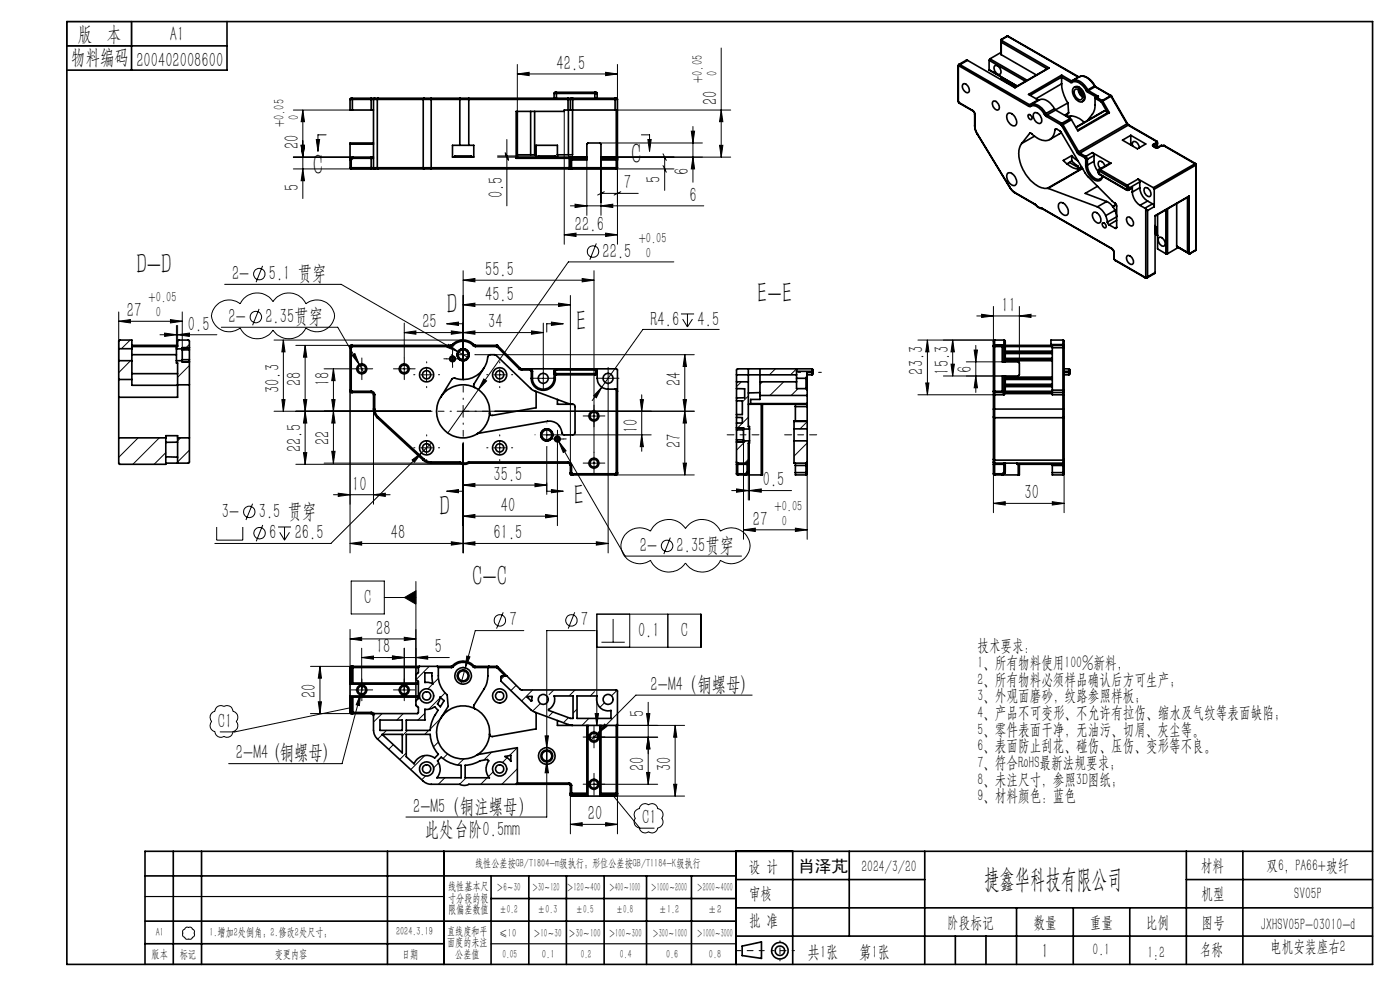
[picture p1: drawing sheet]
<svg xmlns="http://www.w3.org/2000/svg" width="297mm" height="210mm" viewBox="0 0 297 210" stroke-linecap="round" stroke-linejoin="round" font-family="sans-serif">
<defs><g id="words">
<g font-size="6.3">
<text x="133.9" y="34.8">C</text>
<text x="66.3" y="37.1">C</text>
<text x="29" y="58.2">D-D</text>
<text x="160.6" y="64.3">E-E</text>
<text x="94.8" y="66.6">D</text>
<text x="122.2" y="70.3">E</text>
<text x="121.7" y="107.2">E</text>
<text x="93.3" y="109.5">D</text>
<text x="100.1" y="124.4">C-C</text>
</g>
<text font-size="5.6" x="208.8" y="188.3">捷鑫华科技有限公司</text>
<g font-size="4.4">
<text x="16.5" y="8.6">版 本</text>
<text x="36.1" y="8.6">A1</text>
<text x="15.1" y="13.7">物料编码</text>
<text x="28.9" y="14.2">200402008600</text>
<text x="118.1" y="14.8">42.5</text>
<text x="152.1" y="22.2" transform="rotate(-90 152.1 22.2)">20</text>
<text x="63.4" y="31.6" transform="rotate(-90 63.4 31.6)">20</text>
<text x="63.4" y="40.6" transform="rotate(-90 63.4 40.6)">5</text>
<text x="132.3" y="40.1">7</text>
<text x="140.1" y="38.8" transform="rotate(-90 140.1 38.8)">5</text>
<text x="146.1" y="37.1" transform="rotate(-90 146.1 37.1)">6</text>
<text x="106.7" y="42.1" transform="rotate(-90 106.7 42.1)">0.5</text>
<text x="146.2" y="42.8">6</text>
<text x="122" y="48.9">22.6</text>
<text x="49.2" y="59.4">2-</text>
<text x="57" y="59.4">5.1 贯穿</text>
<text x="102.9" y="58.5">55.5</text>
<text x="127.8" y="54.6">22.5</text>
<text x="102.9" y="63.8">45.5</text>
<text x="26.9" y="67.3">27</text>
<text x="39.9" y="70.1">0.5</text>
<text x="48.5" y="68.5">2-</text>
<text x="56.3" y="68.5">2.35贯穿</text>
<text x="89.6" y="69.7">25</text>
<text x="103.6" y="69.7">34</text>
<text x="138" y="69.2">R4.6</text>
<text x="148" y="69.2">4.5</text>
<text x="212.5" y="66.1">11</text>
<text x="59.3" y="83.4" transform="rotate(-90 59.3 83.4)">30.3</text>
<text x="63.9" y="81.9" transform="rotate(-90 63.9 81.9)">28</text>
<text x="69.9" y="81.9" transform="rotate(-90 69.9 81.9)">18</text>
<text x="144.4" y="81.9" transform="rotate(-90 144.4 81.9)">24</text>
<text x="195.9" y="79.5" transform="rotate(-90 195.9 79.5)">23.3</text>
<text x="201.3" y="79.5" transform="rotate(-90 201.3 79.5)">15.3</text>
<text x="206.1" y="79.1" transform="rotate(-90 206.1 79.1)">6</text>
<text x="63.9" y="96" transform="rotate(-90 63.9 96)">22.5</text>
<text x="69.9" y="94.4" transform="rotate(-90 69.9 94.4)">22</text>
<text x="135.3" y="91.9" transform="rotate(-90 135.3 91.9)">10</text>
<text x="144.4" y="95.1" transform="rotate(-90 144.4 95.1)">27</text>
<text x="104.7" y="102">35.5</text>
<text x="74.7" y="104.1">10</text>
<text x="161.8" y="103.2">0.5</text>
<text x="217.3" y="105.9">30</text>
<text x="47.1" y="109.9">3-</text>
<text x="54.9" y="109.9">3.5 贯穿</text>
<text x="106.2" y="108.6">40</text>
<text x="159.7" y="111.5">27</text>
<text x="57.1" y="114.4">6</text>
<text x="62.5" y="114.4">26.5</text>
<text x="82.9" y="114.4">48</text>
<text x="104.7" y="114.4">61.5</text>
<text x="135.7" y="117.1">2-</text>
<text x="143.5" y="117.1">2.35贯穿</text>
<text x="77.3" y="128">C</text>
<text x="79.8" y="134.6">28</text>
<text x="108.1" y="132.9">7</text>
<text x="123.2" y="132.9">7</text>
<text x="135.4" y="135.1">0.1</text>
<text x="144.4" y="135.1">C</text>
<text x="79.8" y="138.6">18</text>
<text x="92.3" y="138.6">5</text>
<text x="67" y="148.2" transform="rotate(-90 67 148.2)">20</text>
<text x="138" y="146.6">2-M4（铜螺母)</text>
<text x="46.2" y="154.3">C1</text>
<text x="136.7" y="152" transform="rotate(-90 136.7 152)">5</text>
<text x="50.1" y="161.1">2-M4 (铜螺母)</text>
<text x="136.7" y="163.5" transform="rotate(-90 136.7 163.5)">20</text>
<text x="142.4" y="163.5" transform="rotate(-90 142.4 163.5)">30</text>
<text x="87.7" y="172.4">2-M5（铜注螺母）</text>
<text x="124.7" y="174">20</text>
<text x="90.1" y="177.4">此处台阶0.5mm</text>
<text x="136.3" y="174.8">C1</text>
<text x="221" y="203.2">1</text>
</g>
<g font-size="3.8">
<text x="171.3" y="203.2">共1张</text>
<text x="182.3" y="203.2">第1张</text>
</g>
<g font-size="3.5">
<text x="207.3" y="138.2">技术要求：</text>
<text x="207.3" y="141.7">1、所有物料使用100%新料，</text>
<text x="207.3" y="145.2">2、所有物料必须样品确认后方可生产；</text>
<text x="207.3" y="148.8">3、外观面磨砂，纹路参照样板；</text>
<text x="207.3" y="152.3">4、产品不可变形、不允许有拉伤、缩水及气纹等表面缺陷；</text>
<text x="207.3" y="155.8">5、零件表面干净，无油污、切屑、灰尘等。</text>
<text x="207.3" y="159.4">6、表面防止刮花、碰伤、压伤、变形等不良。</text>
<text x="207.3" y="162.9">7、符合RoHS最新法规要求；</text>
<text x="207.3" y="166.4">8、未注尺寸，参照3D图纸；</text>
<text x="207.3" y="169.9">9、材料颜色：蓝色</text>
<text x="158.9" y="184.9">设 计</text>
<text x="169.3" y="184.9">肖泽芃</text>
<text x="182.7" y="184.9">2024/3/20</text>
<text x="254.7" y="184.7">材料</text>
<text x="268.7" y="184.7">双6，PA66+玻纤</text>
<text x="158.9" y="190.8">审核</text>
<text x="254.9" y="190.7">机型</text>
<text x="274.6" y="190.8">SV05P</text>
<text x="158.9" y="196.5">批 准</text>
<text x="200.9" y="196.9">阶段标记</text>
<text x="219.3" y="196.9">数量</text>
<text x="231.2" y="196.9">重量</text>
<text x="243.1" y="196.9">比例</text>
<text x="254.9" y="196.9">图号</text>
<text x="267.5" y="197.3">JXHSV05P-03010-d</text>
<text x="231.8" y="202.5">0.1</text>
<text x="243.4" y="203.2">1:2</text>
<text x="254.5" y="202.5">名称</text>
<text x="269.5" y="201.8">电机安装座右2</text>
</g>
<g font-size="3.1">
<text x="149" y="17.6" transform="rotate(-90 149 17.6)">+0.05</text>
<text x="152.1" y="16.1" transform="rotate(-90 152.1 16.1)">0</text>
<text x="60.3" y="27" transform="rotate(-90 60.3 27)">+0.05</text>
<text x="63.4" y="25.5" transform="rotate(-90 63.4 25.5)">0</text>
<text x="135.5" y="51.5">+0.05</text>
<text x="137" y="54.6">0</text>
<text x="31.5" y="64.2">+0.05</text>
<text x="33.1" y="67.3">0</text>
<text x="164.3" y="108.4">+0.05</text>
<text x="165.8" y="111.5">0</text>
</g>
<g font-size="2.5">
<text x="100.8" y="184">线性公差按GB/T1804-m级执行；形位公差按GB/T1184-K级执行</text>
<text x="95.1" y="188.8">线性基本尺</text>
<text x="95.1" y="191.3">寸分段的极</text>
<text x="105.3" y="189.1">＞6～30</text>
<text x="112.9" y="189.1">＞30～120</text>
<text x="120.2" y="188.9">＞120～400</text>
<text x="129.2" y="188.9">＞400～1000</text>
<text x="138.1" y="189.1">＞1000～2000</text>
<text x="147.8" y="189.1">＞2000～4000</text>
<text x="95.1" y="193.8">限偏差数值</text>
<text x="105.9" y="193.8">±0.2</text>
<text x="114.1" y="193.8">±0.3</text>
<text x="122.2" y="193.8">±0.5</text>
<text x="130.7" y="193.8">±0.8</text>
<text x="139.8" y="193.8">±1.2</text>
<text x="150.2" y="193.8">±2</text>
<text x="32.2" y="203.2">版本</text>
<text x="33" y="198.6">A1</text>
<text x="38.1" y="203.2">标记</text>
<text x="44.4" y="198.6">1.增加2处倒角；2.修改2处尺寸；</text>
<text x="58.3" y="203.2">变更内容</text>
<text x="84" y="198.3">2024.3.19</text>
<text x="85.3" y="203.2">日期</text>
<text x="94.8" y="198.3">直线度和平</text>
<text x="94.8" y="200.7">面度的未注</text>
<text x="96.6" y="203.2">公差值</text>
<text x="105.9" y="198.7">≤10</text>
<text x="106.6" y="203.2">0.05</text>
<text x="113.2" y="198.7">＞10～30</text>
<text x="115" y="203.2">0.1</text>
<text x="120.6" y="198.7">＞30～100</text>
<text x="123.2" y="203.2">0.2</text>
<text x="129.1" y="198.7">＞100～300</text>
<text x="131.5" y="203.2">0.4</text>
<text x="138.4" y="198.7">＞300～1000</text>
<text x="141.3" y="203.2">0.6</text>
<text x="147.8" y="198.7">＞1000～3000</text>
<text x="150.4" y="203.2">0.8</text>
</g>
</g></defs>
<g fill="none" stroke="#000" stroke-width=".21">
<path d="M109.7 15.7l2.6-.4v.7zM109.7 13.7v9.9M109.7 15.7h21.3M128.5 15.3l2.5 .4-2.5 .3zM131 13.7v9.6h24M153 10.2v23.1M62.2 33.3h12.7M62.2 23.3h12.1M62.2 35.8h18M63.9 30.8h.7l-.4 2.5zM64.2 23.3v18.8M64.2 23.3l.4 2.5h-.7z"/>
<path d="M64.2 35.8l.4 2.5h-.7zM67.1 29.6h.7l-.3 2.5zM69.2 28.6h-1.7v3.5M105.6 33.3h4.1M105.6 33.1h8.6M107.2 32.4l.7 1.4M107.2 32.6l.7 1.4M107.5 29.6v14.1M119.7 23.6v28.2M121.2 35.8h21.8M124.5 33.9v11.8M127.2 30.3h21.8"/>
<path d="M127.5 33.9v11.8M130.7 33.3h24.3M131 33.6v18.2M136.1 28.6h1.7v3.5M137.4 29.6h.7l-.3 2.5zM140.7 35.1l.7 1.4M140.7 32.6l.7 1.4M141 33.3v7.1M146.6 27.8h.8l-.4 2.5zM147 33.3l.4 2.5h-.8zM147 26.8v11.9M152.6 30.8h.8l-.4 2.5z"/>
<path d="M153 23.3l.4 2.5h-.8zM55.7 56.4l-1.4 3.5M98.2 59.4l2.6-.3v.7zM98.2 57.4v23M98.2 59.4h27.8M119.7 49.8l2.5-.3v.7zM119.7 49.8h11.3M121 43.7h28.3M122 43.3l2.5 .4-2.5 .3zM123.5 59.1l2.5 .3-2.5 .4zM126 57.4v38.5M126.5 51.6l-1.4 3.5"/>
<path d="M127.5 43.7l2.5-.4v.7zM127.5 41h7.9M128.2 40.7l-1.4 .7M128.5 49.5l2.5 .3-2.5 .4zM131.7 40.7l-1.4 .7M142.9 55.6h-22.3l-25.6 36.3M25.2 68.1l2.5-.3v.7zM25.2 66.2v10.3M25.2 68.1h13.5M27.6 72.1l-1.8 1.9M27.7 76.5l-2.5 2.5M33.9 71h12.1"/>
<path d="M34.9 70.7l2.5 .3-2.5 .4zM36.2 67.8l2.5 .3-2.5 .4zM37.4 69v4.5M37.7 71l2.5-.3v.7zM37.7 69v3.4M38.7 66.2v7.6M40.2 73.1l-1.2 1.1M40.2 77.5l-2.5 2.5M45.7 65a3.8 3.8 0 0 1 5.2-.6 4 4 0 0 1 7-.4 4 4 0 0 1 7 .4 3.7 3.7 0 0 1 4-.4 3.7 3.7 0 0 1 2 3.5 3.8 3.8 0 0 1-6 2.1 4 4 0 0 1-7 .4 4 4 0 0 1-7-.4 3.7 3.7 0 0 1-3.9 .4 3.7 3.7 0 0 1-2.1-3.3l.2-.8zM47 69.4h24.6l4.6 8M47.7 60.3h24.7l24.8 14.3M55 65.5l-1.4 3.5"/>
<path d="M58.1 72.1h40.1M60.1 72.1v15.1M60.1 72.1l.4 2.5h-.7zM62.8 73.3h12M64.7 73.3v25.2M64.7 73.3l.4 2.5h-.7zM68.8 78.2h5.6M70.7 78.2l.4 2.5h-.7zM70.7 78.2v20M74.7 75.3l.6-.3 .9 2.4zM75.5 78.2h2.5M76.2 77.4l1.1 1.8"/>
<path d="M76.7 77v2.5M84.5 78.2h2.5M85.8 70.5l2.4-.3v.7zM85.8 68.5v7.4M85.8 70.5h29.5M85.8 77v2.5M89.3 79.5h2.5M90.5 78.2v2.5M94.8 68.7h3.4M94.8 68.7l2.5-.4v.7zM94.8 76.1h2.5M95.1 73.1l2.1 1.5-2.4-.9z"/>
<path d="M95.7 70.2l2.5 .3-2.5 .4zM96 74.9v2.5M97 75.2h2.5M97.2 74.6l2.1 1.3M98.2 70.5l2.6-.3v.7zM98.2 64.7l2.6-.4v.7zM98.2 64.7h22.8M100.8 75.2h46.5M104.7 79.5h2.5M106 78.2v2.5M112.7 70.2l2.6 .3-2.6 .4zM115.3 68.5v9.5"/>
<path d="M115.3 79v2.5M117 68.3l2.5 .4-2.5 .3zM118.5 64.3l2.5 .4-2.5 .3zM119.5 68.7h-3.5v1.7M121 62.7v36M129 79v2.5M144.5 66.6h2.7M144.8 67.7l1 1.6M145.3 75.2l.3 2.5h-.7zM145.3 75.2v25.5M145.8 66.6v2.7M146.9 67.7l-1.1 1.6"/>
<path d="M152.6 69.9h-16.2l-8.7 12.2M164.5 78.2l-1.3 1.3M169 78.2l-1.3 1.3M194.7 72.1h16.3M196.7 72.1l.4 2.5h-.7zM196.7 72.1v11.6M200.1 79.8h12.5M201.8 77.2h.7l-.4 2.6zM202.1 72.1l.4 2.5h-.7zM202.1 72.1v7.7M205 76.8h7.6M206.7 74.3h.7l-.4 2.5z"/>
<path d="M207 79.8l.4 2.5h-.7zM207 73.3v9.9M207.2 67h12.5M208.2 66.7l2.5 .3-2.5 .3zM210.7 65v14.1M216.3 67l2.4-.3v.6zM216.3 65v12M29.3 92.9l-4.1 4.1M33.8 92.9l-5.6 5.6M35.2 96l-2.5 2.5M38.3 92.9l-.6 .6M40.2 95.5l-2.5 2.5"/>
<path d="M58.1 87.2h33.3M59.8 84.8h.7l-.4 2.4zM62.8 98.5h35.7M64.4 96h.7l-.4 2.5zM64.4 84.8h.7l-.4 2.4zM64.7 87.2l.4 2.5h-.7zM68.8 98.2h30.6M70.4 84.8h.7l-.4 2.4zM70.4 95.7h.7l-.4 2.5zM70.7 87.2l.4 2.5h-.7zM74.3 82.8v34.5M79.2 86.8v20.2"/>
<path d="M87.4 97.6l2-1.5-1.5 2zM89.3 95h2.5M90.5 93.8v2.5M91.5 93.9l-21.3 21.4h-24.6M97 87.2h50.3M98.2 94.1v23.2M98.2 86v2.5M102.6 80.4l.6 .4-1.7 1.8zM104.7 95h2.5M106 93.8v2.5M114 80.2h2.5M116 94.8v10.1"/>
<path d="M116 91v2.5M117 93.1h2.5M117.9 92.6l.6 1.1M118.3 95v16.5M118.3 91.9v2.5M118.5 93.7l1.6 1.9-.6 .4zM118.5 93.7l14.1 24.3h24.7M124.7 88.3h2.5M124.7 98.2h2.5M126 97v2.5M127.7 82.1l-1.2 2.3-.6-.4zM127.7 82.1l-2.1 2.9"/>
<path d="M127.7 80.2h2.5M129 82.5v34.8M135.8 84.8h.7l-.4 2.4zM136.1 92.2l.4 2.5h-.7zM136.1 83.7v12M138.1 92.2h-23.3M144.9 98.2h.7l-.3 2.5zM144.9 84.8h.7l-.3 2.4zM145.3 87.2l.3 2.5h-.7zM157.3 81l-1.1 1M157.7 93.8v20.6M158.2 93.5l-2 2"/>
<path d="M158.7 88.5l-2.5 2.5M158.7 97.5l-.7 .7M158.7 84l-1.2 1.3M159 94v12.1M161.7 81l-.5 .5M166.3 81l-3 2.9M169.3 82.4l-1.4 1.5M171.2 94l-2.7 2.8M171.2 89.5l-1.5 1.5M171.2 93.7v20.7M194.7 83.7h16M196.4 81.2h.7l-.4 2.5z"/>
<path d="M210.7 97.4v11.4M225.7 97.4v11.4M46 111.8v2.8h5.5v-2.8M53.6 106.8l-1.4 3.5M55.7 111.4l-1.3 3.4M59 111.8h2.7M59.3 112.9l1.1 1.7M60.4 111.8v2.8M61.4 112.9l-1 1.7M70.7 104.9h12.1M71.8 104.6l2.5 .3-2.5 .4zM74.3 115.3l2.4-.4v.7z"/>
<path d="M74.3 115.3h54.7M79.2 104.9l2.5-.3v.7zM94.8 104.2h3.4M94.8 104.2l2.5-.4v.7zM95.7 114.9l2.5 .4-2.5 .3zM98.2 109.5l2.6-.4v.7zM98.2 115.3l2.6-.4v.7zM98.2 102.9l2.6-.4v.7zM98.2 109.5h20.1M98.2 102.9h17.8M113.5 102.5l2.5 .4-2.5 .3zM115.7 109.1l2.6 .4-2.6 .3z"/>
<path d="M116 104.2h3.5M117 103.8l2.5 .4-2.5 .3zM126.5 114.9l2.5 .4-2.5 .3zM130.5 100.7h16.8M132.6 113.4a4.1 4.1 0 0 1 5.4-.7 4.3 4.3 0 0 1 7.4-.6 4.2 4.2 0 0 1 7.4 .6 3.9 3.9 0 0 1 4.5-.1 3.9 3.9 0 0 1 1.6 4.3 4 4 0 0 1-6.1 1.9 4.2 4.2 0 0 1-7.4 .6 4.2 4.2 0 0 1-7.4-.6 3.9 3.9 0 0 1-4.7 0 3.9 3.9 0 0 1-1.1-4.6zM142.2 114l-1.4 3.5M155.2 104.1h12.7M156.2 103.7l2.6 .4-2.6 .3zM157.7 112.4l2.5-.4v.7zM157.7 112.4h13.5M158.8 100.1v6M159 104.1l2.5-.4v.7z"/>
<path d="M168.7 112l2.5 .4-2.5 .3zM210.7 106.8l2.6-.4v.7zM210.7 106.8h15M223.2 106.4l2.5 .4-2.5 .3zM74.3 135.5l2.4-.3v.7zM74.3 133.5v11.4M74.3 135.5h13.9M74.5 123.3h7v6.9h-7zM76.7 139.5l2.5-.3v.6zM76.7 137.5v10.1M76.7 139.5h18.6M81.5 126.7h6.7"/>
<path d="M83.3 139.2l2.5 .3-2.5 .3zM85.8 135.2l2.4 .3-2.4 .4zM85.8 137.5v10.1M85.8 126.7l2.4-1.4v2.9zM88.2 123.4v25.2M88.2 139.5l2.5-.3v.6zM99 139.2l.7 .1-1 2.4zM106.8 129.9l-1.5 3.4M111.1 133.8h-10.3l-2.1 7.9M121.9 129.9l-1.4 3.4M126.3 133.8h-10.3v39.5h-29.9M126.6 137.3h22.1v-7h-22.1v23.6"/>
<path d="M127.6 136.2h4.9M130.1 131.3v4.9M133.6 130.3v7M141.7 130.3v7M46 150a1.3 1.3 0 0 1 1.5-.1 1.22 1.22 0 0 1 1.9 1 1.28 1.28 0 0 1 .7 2.1 1.28 1.28 0 0 1-.7 2.2 1.19 1.19 0 0 1-.6 1.1 1.19 1.19 0 0 1-1.3-.1 1.21 1.21 0 0 1-1.2 .1 1.21 1.21 0 0 1-.7-1.1 1.29 1.29 0 0 1-.7-2.2 1.28 1.28 0 0 1 .7-2.1zM65.9 151.4h13.6M65.9 141.3h9M67.5 148.9h.7l-.3 2.5zM67.9 141.3l.3 2.6h-.7zM67.9 141.3v10.1M74.5 150.1l-24.7 5.1h-3.1M75.5 146.4h2.5"/>
<path d="M76.5 147.2l-.3 2.5-.6-.2zM76.5 147.2l-3.9 14.8h-24.1M77 145.6l-.5 1.6M81.1 151.4l-1.9 1.8M82 154.9l-1.9 1.9M83.4 158l-1 1M84.5 146.4h2.5M85.5 151.4l-1.3 1.3M86.2 159.7l-1.4 1.4M86.5 154.9l-1.2 1.2M88.5 148.4l-.3 .3M89 147.9l-.3 .3"/>
<path d="M90.1 151.3l-1.4 1.4M90.9 154.9l-.8 .9M91.1 141.3l-2.8 2.9M93 157.4l-1 1M93 143.9l-2.2 2.2M93.3 148.1l-2.4 2.4M93.4 152.5l-2.1 2.1M94.4 147l-.9 .9M95 159.9l-1 1M98.7 141.7l-.9 3.4M104.3 159.6l-1.7 1.6M107 143.4l-.7 .7"/>
<path d="M109.5 145.4l-1.1 1.1M109.7 158.6l-1.6 1.7M113 146.4l-2.3 2.3M114.7 149.2l-1.7 1.6M115.6 156.1h.7l-.3 2.5zM117.3 151l-.8 .9M117.5 146.4l-1 .9M120.6 152.3l-1.1 1M122 146.4l-1.3 1.2M122.4 150.4l-.8 .9M124.9 152.4l-1.4 1.5M126 155.1v2.5"/>
<path d="M126.1 146.7l-.9 .9M126.3 151.4h.7l-.4 2.5zM128.2 149.1l-1 1M128.3 153.6l.5 .5-2 1.5zM130.7 153.9h14.5M130.9 146.4l-1.2 1.2M137.2 151.4h.7l-.4 2.5zM137.5 156.4l.4 2.4h-.7zM137.5 149v17.4M139.5 156.4h-14.8M143.2 153.9l.4 2.5h-.7zM143.2 153.9v15"/>
<path d="M159.6 147.5h-24.7l-9.6 9.6M90.1 160.3l-3 3M90.3 164.6l-.8 .8M93.1 161.8l-1.1 1.1M94.4 165l-1.4 1.4M98.4 161l-1.3 1.3M98.9 165l-1.4 1.4M103.4 165l-1.4 1.4M104.6 163.7l-1 1M107.6 160.7l-1 1M109.7 163.1l-3.2 3.3M116 161.4l.3 2.5h-.7z"/>
<path d="M121 174.9l2.5-.4v.7zM121 168.3v8.6M121 174.9h10M126 165.1v2.5M127.5 168.9h17.7M128.5 174.5l2.5 .4-2.5 .3zM129.9 168.5l5.8 7.2h3.1M131 168.3v8.6M134.9 171.9l.7-.4a1.2 1.2 0 0 1 2-.8 1.2 1.2 0 0 1 1.9 .8 1.26 1.26 0 0 1 .9 2.1 1.24 1.24 0 0 1-.9 2 1.2 1.2 0 0 1-1.9 .8 1.2 1.2 0 0 1-2-.8 1.24 1.24 0 0 1-.8-2 1.25 1.25 0 0 1 .1-1.7zM137.2 163.9h.7l-.4 2.5zM139.5 166.4h-14.8M142.9 166.4h.7l-.4 2.5z"/>
<path d="M38.8 197.3l.4-.3a.6 .6 0 0 1 .9-.3 .73 .73 0 0 1 .8 .4 .73 .73 0 0 1 .3 .9 .67 .67 0 0 1-.4 .9l-.1 .1a.52 .52 0 0 1-.7 .1 .61 .61 0 0 1-.9-.3 .51 .51 0 0 1-.3-.8z"/>
<circle cx="55" cy="58.1" r="1.21"/>
<circle cx="125.8" cy="53.4" r="1.22"/>
<circle cx="54.3" cy="67.2" r="1.21"/>
<circle cx="52.9" cy="108.6" r="1.2"/>
<circle cx="55.1" cy="113.1" r="1.21"/>
<circle cx="141.5" cy="115.8" r="1.21"/>
<circle cx="106" cy="131.6" r="1.2"/>
<circle cx="121.2" cy="131.6" r="1.21"/>
</g>
<g fill="none" stroke="#000" stroke-width=".35">
<path d="M14.2 4.6h277v200h-277zM14.2 9.7h34M27.9 4.6v10.3M48.2 4.6v10.3h-34M117.5 19.8h.5M117.5 19.8v1M118 19.6v.2M118 19.6h-.3l-.2 .2M118 19.8h8.2M118 19.6h8.2M118 19.8v1M126.2 19.6v.2"/>
<path d="M126.2 19.8h.5M126.2 19.6h.4l.1 .2M126.2 19.8v1M126.7 19.8v1M203.2 14l.1 .1M203.2 14v7.4M203.3 14.1v7.4M203.4 13.7l-.2 .3M203.4 13.7h.3M203.5 14l-.2 .1M203.5 14l14.7 8.5M203.7 13.7l-.2 .3"/>
<path d="M203.7 13.7l14.7 8.5M204.3 17.9a1.06 1.06 0 0 1 1.3 1.1 .52 .52 0 0 1-.3 .7 .52 .52 0 0 1-.7-.3l-.4-.7zM205.2 12.8l-.1-.1-1.7 1M205.2 12.8l-1.5 .9M205.2 12.8l10.1 5.8 7.3-4.2M209.8 12.8l7.8 4.4M209.8 14.8l6 3.5zM209.8 12.8v2M210 12.5l7.9 4.5M210 12.5l-.2 .3M211 14a1.18 1.18 0 0 1 1.4 1.3 .57 .57 0 0 1-.6 .5 .57 .57 0 0 1-.6-.4l-.3-1zM212.3 16.6l.1 .2"/>
<path d="M212.3 8.6l.1 3M212.3 16.6l.1 .1M212.3 11.1l-2.3 1.4M212.3 16.3v.3M212.4 16.7v.1M212.4 9v2.6M212.4 16.3v.4M212.4 11.6l7.5 4.3M212.4 16.7l2.8 1.6M212.4 9l9.7 5.6M212.4 8.4l-.1 .2M212.4 8.4h.2"/>
<path d="M212.4 16.8l2.8 1.6M212.6 8.6l-.2 .4M212.6 8.6l-.3 .2 .1 .2M212.6 8.4l-.3 .2M212.6 8.4v.2M212.6 8.6l10 5.8M213.6 7.7h.3M213.6 7.7h.1M213.6 7.7l-1.2 .7M213.7 7.7h.2M213.7 7.7l-1.1 .7M213.7 7.7l15 8.7"/>
<path d="M213.9 7.7l15 8.6M215.2 18.3l.2 .2M215.2 18.3v.1M215.2 18.4l.1 .1M222.6 14.4l-7.3 4.1M225.2 17.8l.2 1.5 .8 1.9 .4 .6M225.2 15.9v.5M225.2 15.9l2.1 1.3M225.2 15.9l-7 4.1 2 1.2M225.2 16.4v1.4M225.2 16.4l2 1.1M225.2 16.4l-6.7 3.8"/>
<path d="M225.2 17.8l-5.4 3.1M227.2 17.5h.2M227.3 17.2l-.1 .3M227.3 17.2h.2M227.4 17.5a1.87 1.87 0 0 1 2.3 .7l.8 1.1M227.5 17.2l-.1 .3M227.5 17.1v.1M227.5 17.1a2.33 2.33 0 0 1 2.8 1.3l.5 .7M227.5 17.1l1.5-.8a2.42 2.42 0 0 1 2.7 1.3l.5 .7M227.8 18.6l.1-.1a1.98 1.98 0 0 1 2.1 1.9 .89 .89 0 0 1-.5 1.2 .89 .89 0 0 1-1.1-.4 2.06 2.06 0 0 1-.6-2.6zM227.9 18.5a1.52 1.52 0 0 1 2 1.1l.3 .9a.93 .93 0 0 1-.6 1M228.1 19a1.21 1.21 0 0 1 1.5 1.1 .68 .68 0 0 1-.2 1 .68 .68 0 0 1-1-.3l-.5-1v-.5z"/>
<path d="M228.7 19l.4 1 .6 .6M228.7 16.4h.1M228.7 16.4l-1.4 .8M228.9 16.3l-.2 .1M228.9 16.3v.1M228.9 19.1l.2 .6 .5 .7M229 16.3a2.23 2.23 0 0 1 2.6 1l.7 .9M230.5 19.3l.2 .2M230.7 19.5l1.9 1.1M230.8 19.1l-.3 .2M230.8 19.1l.1 .1M230.9 19.2l-.2 .3"/>
<path d="M230.9 19.2l2.1 1.3M232.2 18.3l.1 .1M232.2 18.3l-1.4 .8M232.3 18.2l.1 .2M232.3 18.2l-.1 .1M232.3 18.4h.1M232.3 18.4l-1.4 .8M232.3 18.4l3.3 1.9M232.4 18.4l3.3 1.9M74.3 35.6l.2 .2M74.3 35.6h.2M74.3 21.1h.5"/>
<path d="M74.3 21.1v2.2h.5M74.3 30.6h4.9M74.3 33.8l.2 .1M74.3 33.8v.1h.2M74.5 35.6v.2M74.5 33.9v1.7M74.5 35.6h4.2M74.5 35.8h4.2M74.7 33.4l.2 .2M74.7 33.4l-.4 .4M74.8 20.8v.3M74.8 20.8h-.4l-.1 .3"/>
<path d="M74.8 21.1h3.9M74.8 23.3h3.9M74.8 20.8h3.9M74.8 21.1v2.2M74.9 33.3v.3M74.9 33.3l-.2 .1M74.9 33.3h3.8M74.9 33.6h3.8M74.9 33.6l-.4 .3M78.7 21.1h.5M78.7 23.3h.5M78.7 33.6h.5"/>
<path d="M78.7 33.3v.3M78.7 33.3h.5M78.7 20.8v.3M78.7 20.8h.8M78.7 35.6h.5M78.7 35.6v.2M78.7 35.8h.8M78.7 21.1v2.2M78.7 33.6v2M79.2 35.6h.8M79.2 35.6l.3 .2M79.2 21.1h.8"/>
<path d="M79.2 21.1v14.5M79.2 30.3h-4.9v5.3M79.5 35.8h.7M79.5 20.8l-.3 .3M79.5 20.8h.7M80 35.6l.2 .2M80 21.1h9.8M80 35.6h9.8M80 21.1v14.5M80.2 20.8l-.2 .3M80.2 20.8h9.8M80.2 35.8h9.8"/>
<path d="M89.8 21.1h1.7M89.8 35.6h1.7M89.8 35.6l.2 .2M89.8 21.1v14.5M90 20.8l-.2 .3M90 20.8h1.5M90 35.8h1.5M91.5 20.8v.3M91.5 35.6v.2M91.5 21.1h6M91.5 20.8h6.1M91.5 35.6h29.3"/>
<path d="M91.5 35.8h29.3M91.5 21.1v14.5M96.5 33.3v-.2h3.5v.2M97.5 21.1h1.9M97.5 30.8h1.9M97.5 30.8h-1.5v2.5h4.5v-2.5h-1.1M97.5 21.1v9.7M97.6 20.8l-.1 .3M97.6 20.8h1.8M99.4 20.8v.3M99.4 20.8h21.1M99.4 21.1h21.1"/>
<path d="M99.4 21.1v9.7M109.5 33.6h11.3M109.7 33.3l-.2 .3M109.7 33.3h11.1M109.7 23.6v9.7M109.7 32.8h4M112.6 23.6v9.2M113.4 23.6v9.2M113.7 33.3v-2.5h4.6v2.5M114.2 33.3v-.2h3.6v.2M120.5 21.1h.5M120.5 20.8v.3"/>
<path d="M120.5 20.8h.7M120.5 23.3h.5M120.5 23.3h-.8v.3h-10.2v10M120.5 21.1v2.2M120.6 23.3v9.5M120.8 35.6h.2M120.8 35.6v.2M120.8 35.8h.4M120.8 33.6h.2M120.8 33.3v.3M120.8 33.3h.4M120.8 33.6v2"/>
<path d="M121 21.1h.5M121 23.3h.5M121 35.6h.2M121 35.6l.2 .2M121 21.1v2.2M121 33.6v2M121.2 33.8l-.2 .1h.2M121.2 35.6v.2M121.2 33.8v.1M121.2 20.8l-.2 .3M121.2 20.8h.3M121.2 33.4l-.2 .2"/>
<path d="M121.2 33.3v.1M121.2 33.3l-.2 .3M121.2 33.4v.4M121.2 33.9v1.7M121.2 33.9h3.3v-3.3l.2-.3h2.5l.3 .3v3.3h3.2M121.2 35.6h9.5M121.2 35.8h9.5M121.2 33.8h3.3M121.2 33.4h3.3M121.2 33.3h3.3M121.5 23.3v9.5h-3.2M121.5 20.8v.3"/>
<path d="M121.5 21.1v2.2M121.5 21.1h9M121.5 23.3h9M121.5 20.8h9M127.5 33.8h3.2M127.5 33.4h3.2M127.5 33.3h3.2M130.5 21.1h.5M130.5 23.3h.5M130.5 20.8v.3M130.5 20.8h.3l.2 .3M130.5 21.1v2.2"/>
<path d="M130.7 35.6v.2M130.7 33.8l.3 .1h-.3M130.7 33.8v.1M130.7 35.6h.3M130.7 33.3l.3 .3-.3-.2M130.7 33.3v.1M130.7 23.3v10M130.7 33.4v.4M130.7 33.9v1.7M131 35.6l-.3 .2M131 21.1v14.5M203.2 21.4l.3 .5"/>
<path d="M203.2 21.4l.1 .1M203.3 21.5l.2 .3M203.5 21.8v.1M203.5 21.8l2.8 1.6M203.5 21.9l2.9 1.6M206.3 23.4l.4 .4 .1 .5M206.3 23.4l.1 .1M206.4 23.5l.3 .4 .1 .3M206.8 26.7l.1 .9 .4 .9M206.8 24.2v.1M206.8 26.7v.1M206.8 24.2v2.5"/>
<path d="M206.8 26.8l.1 .6 .5 1M206.8 24.3v2.5M207.3 28.5l6.9 11.2M207.4 28.4l6.8 11.3M207.4 28.4l-.1 .1M210.7 21.5a1.18 1.18 0 0 1 1.3 1.4 .57 .57 0 0 1-.5 .5 .57 .57 0 0 1-.6-.5l-.4-.9zM213.7 24.2a.99 .99 0 0 1 1.5 .5l.3 .6a.77 .77 0 0 1 .1 1 .77 .77 0 0 1-1 .3 2.06 2.06 0 0 1-.9-2.4zM213.8 36.7a1.66 1.66 0 0 1 1.9 1.6 .74 .74 0 0 1-.3 1 .74 .74 0 0 1-1-.3 1.84 1.84 0 0 1-.6-2.3zM214.2 39.7l.5 .7 .7 .5M214.2 39.7h.1M214.2 39.7l1.1 1.1M216.7 30.4a5.8 5.8 0 0 0 .7 6.2 5.9 5.9 0 0 0 4.6 3.4l.2-.1"/>
<path d="M218.2 24.3a.62 .62 0 0 1 .6 .4 .62 .62 0 0 1-.1 .7l-.5-.4zM218.2 22.5l.4 .1M218.4 22.2l-.2 .3M218.4 22.2l.3 .1M218.4 28.3l-1.7 2.1M218.5 28.2l-.1 .1M218.6 22.6a2.38 2.38 0 0 1 2.8 1.5l.2 .2M218.7 22.3l-.1 .3M218.7 22.2l1.8-1a2.66 2.66 0 0 1 3.1 1.6l.1 .3M218.7 22.2a2.51 2.51 0 0 1 2.9 1.4l.3 .5M218.7 22.2v.1M219.3 24.1a1.07 1.07 0 0 1 1.6 .9l.1 .3a.67 .67 0 0 1-.4 .9 .67 .67 0 0 1-.9-.4l-.4-.8z"/>
<path d="M219.5 28.9l-2.8 1.5M220.2 21.2h.3M220.2 21.2l-1.8 1M221.6 24.3l.4 .4M221.9 24.1l-.3 .2M221.9 24.1l.2 .3M222 24.7l3.1 1.8M222.1 24.4l-.1 .3M222.1 24.4l3.1 1.8M222.2 39.9l.2 .1M222.4 40l10.4 3.9M223.7 23.1l.2 .2"/>
<path d="M223.7 23.1l-1.8 1M223.8 27.5a2.18 2.18 0 0 1-1.1 2.1 2.18 2.18 0 0 1-2.4-.2l-1.5-1.2-.4 .1M223.9 23.3l-1.8 1.1M223.9 23.3l3.1 1.8M224.1 27.4l-.3 .1M224.2 27.4l-.3-.1-.1 .2M224.2 27.4l.9 .6 5.5 9.2 5.5 5.6 .6 .5 .2 .3v4.6M225.1 26.5l.1 .1M225.1 28.1l-2.4 1.5M225.2 26.6l3.3 5.8M225.2 26.2l.3 .2M225.2 26.2l-.1 .3"/>
<path d="M225.5 26.4l-.3 .2M225.5 26.4l3.3 5.8M226.4 24.7a3.8 3.8 0 0 1 3.6 1.3M226.6 21.8l.1 2.1M226.6 21.8l-2.7 1.5M226.7 23.9l-.5 .7M226.7 23.9l-.9 .5M226.9 34.5l1.8 1M227 25.1l.3 .3M227 25.1l-1.8 1.1M227.2 24.6l-.3 .5M227.3 25.4l-1.8 1"/>
<path d="M227.4 33l1.3 1.2M227.4 33l-1.8 1 1 .9a3.8 3.8 0 0 0 2.2 1l.7-.5M227.4 34.1l1.3 1.1v.7M227.4 33v1.1M227.4 34.1l-1.1 .7M228.5 32.4l.4 .4M228.8 32.2l-.3 .2M228.8 32.2l.3 .3M228.9 32.8l1.3 .7M229.1 32.5l-.2 .3M229.1 32.5l1.2 .7M229.3 35.6h-.1"/>
<path d="M229.6 35.7l-7.4 4.2M229.7 35.7l-7.3 4.3M230.2 33.5l.1 .3M230.3 35h.4M230.3 33.2l.4 .6M230.3 33.8h.4M230.3 33.2l-.1 .3M230.3 35a3.5 3.5 0 0 0 2.6 3.4 .95 .95 0 0 0 1-1M230.3 33.8v1.2M230.7 35a2.95 2.95 0 0 0 2.5 3l.4-.2 .2-.5M230.7 33.8v1.2M231.7 32.4l.4 .6"/>
<path d="M231.7 32.4l4 2.2M231.7 32.4l-1.4 .8M232.1 34.2l.2 1 .7 1.2M232.1 33v1.2M232.1 34.2l-1.4 .8M232.1 33l-1.4 .8M232.3 20.8v1.5a3.1 3.1 0 0 1-.6 1.9l-1.1 1.4M232.3 20.8l1.3 .8M232.7 20.6l-.4 .2M232.7 20.6l1.1 .7M232.8 39.5l-2.6 1.5 4.6 1.7M233 36.5l.3 .5"/>
<path d="M233 36.3v.1M233 36.5v.1M233 36.3v.2M233 20.5l-.6 .2M233 20.5l-.3 .1M233 36.6l.2 .3M233 36.4v.2M233.2 35.9l-.2 .4M233.2 35.9l.2 .1M233.2 36.3l-.2 .1M233.2 36.9l.1 .1M233.2 36.9l5.8 3.3"/>
<path d="M233.2 36.3l5.8 3.3M233.3 37l5.7 3.3M233.4 36l-.2 .3M233.4 36l5.7 3.3M233.6 21.6l1.3 2.2M233.8 21.3l.1 .1M233.8 21.3l-.2 .3M233.9 21.4l-.3 .2M233.9 21.4l1.4 2.5M234.4 35.2a.98 .98 0 0 0-1.3-.9l-.1 .6 .4 .9M234.4 23.5l-6.2 3.5M234.4 23.5l.5 .3"/>
<path d="M234.4 23.5l-6.1 3.5M234.9 23.8h.2M235.1 23.8l.2 .1M235.1 23.8l-6.5 3.8M235.3 23.9l-6.6 3.9-1.4-2.4M235.6 20.3l.1 .1M235.6 20.3l-1.8 1M235.7 20.3l.1 .1M235.7 34.6h-.2l-2.3 1.3M235.7 20.3h-.1M235.7 34.6l-2.3 1.4M235.7 20.4l-1.8 1"/>
<path d="M235.7 20.4l3.4 5.9M235.8 20.4h-.1M235.8 20.4l3.4 5.8M238.1 29.7l1.8-1 3.2 1.8-1.8 1.1zM239 39.6l.1 .3M239.1 26.3l.2 .3M239.1 26.3l-10.3 5.9M239.1 39.3l.4 .3v.3M239.1 39.9h.4M239.1 39.3l-.1 .3M239.1 39.9v.2M239.2 26.2l.3 .3"/>
<path d="M239.2 26.2l-.1 .1M239.3 26.6l-10.2 5.9M239.3 26.6l6 3.4M239.5 26.5l-.2 .1M239.5 26.5l5.9 3.4M239.5 39.9v.2M239.9 28.7v2.1M240.2 39.7v.2l-.8 .4M240.2 39.7v1M240.2 39.7l-.7 .4M240.3 31a.61 .61 0 0 1 .1-1 .61 .61 0 0 1 .9 .4l.4 1M241.4 38l.4 .6"/>
<path d="M241.4 38l3.3 1.8M241.4 38l-2.3 1.3M241.8 39.8a3.7 3.7 0 0 0 1.7 2.8M241.8 38.6v1.2M241.8 38.6l-2.3 1.3M241.8 39.8l-1.6 .9M242.9 39.9a1.14 1.14 0 0 1 1.1 .5 1.14 1.14 0 0 1-.1 1.3 1.3 1.3 0 0 1-1-1.8zM244.7 30.6l-.2 .2 .2 .2M244.7 30.6l.1 .3M244.7 31h.1M244.7 31l.3 .3M244.7 39.8l.2 .3"/>
<path d="M244.8 31l.4 .2M244.8 30.9v.1M244.8 30.9v.2M245 31.3h.7M245.2 31.2h.4M245.2 31.2l-.2 .1M245.3 30.3l.2 .3M245.3 30.3l.2 .1v.2M245.3 30l.2 .2M245.3 30v.3M245.3 30.3l-.6 .3M245.4 29.9l.1 .3"/>
<path d="M245.4 29.9l-.1 .1M245.5 30.6l-.7 .3M245.5 30.6v.7M245.5 30.2v1.1M245.6 31.2l.1 .1M246.3 30.9h.1M246.3 30.9l-.7 .3M246.4 30.9h-.1M246.4 30.9h.1M246.4 30.9h.5M246.4 30.9l-.7 .4M246.9 30.9h.1"/>
<path d="M246.9 30.9l6.6 3.8M247 30.9h-.1M247 30.9l6.6 3.8M253.5 34.7l.2 .3M253.5 34.7l-8.8 5.1M253.6 34.7l.2 .2M253.6 34.7h-.1M253.7 35l-8.8 5.1M253.7 35v18M253.8 34.9l-.1 .1M253.8 34.9v18M215.3 40.8l.1 .1"/>
<path d="M215.3 40.8l4.3 2.5M215.4 40.9l4.3 2.6M219.6 43.3l.8 .8 .6 .1 14.9 8.6M219.6 43.3l.6 .6 .7 .2M220.9 44.1l.1 .1M220.9 44.1l14.9 8.6M224.8 43.1a1.61 1.61 0 0 1 1.8 1.7 .74 .74 0 0 1-.5 .9 .74 .74 0 0 1-.9-.4 1.63 1.63 0 0 1-.4-2.2zM232 45.1a1.29 1.29 0 0 1 1.5 1.3 .67 .67 0 0 1-.3 .9 .67 .67 0 0 1-.9-.4l-.6-1.1zM232.8 43.9l1 .7 .8 1.1M233.9 47.3a.62 .62 0 0 1 .6 .3 .62 .62 0 0 1-.1 .8l-.5-.5zM234.6 45.7l.3 1.4M234.8 42.7l1 .8 .7 1.1"/>
<path d="M234.8 42.7l-2 1.2M234.9 47.1l.4 .6M235.3 47.7l1.2 .7M235.8 52.7l.5 .5 .1 .4M235.8 52.7l.1 .1M235.9 52.8l.4 .7M236.3 54.7l.3 .6M236.3 53.5l.1 .1M236.3 54.7l.1 .1M236.3 53.5v1.2M236.4 54.8l.1 .3M236.4 53.6v1.2"/>
<path d="M236.5 44.6l.4 1.3M236.5 55.1l.1 .2M236.5 55.1l6.4 3.7M236.5 44.6l-1.9 1.1M236.6 55.3l6.4 3.6M236.8 43.3l-.8 .5M236.8 43.4l-.7 .4M236.9 48.2l-.2 .3-.2-.1M236.9 48.2l-.4 .2M236.9 46.7l-1.6 1M236.9 46l-2 1.1M239 40.2v.1"/>
<path d="M239 40.3h.4M239.1 54.3a1.06 1.06 0 0 1 1.4 1.2v.1a.51 .51 0 0 1-.4 .5 .51 .51 0 0 1-.6-.3l-.5-.8zM239.1 46.1a1.16 1.16 0 0 1 1.1 .6 1.16 1.16 0 0 1 0 1.2 1.3 1.3 0 0 1-1.1-1.8zM239.1 40.1h.4M239.1 40.1l-.1 .1M239.5 40.1l-.1 .2M240.2 40.7a3.8 3.8 0 0 0 1.6 2.9M241.8 43.6l1.1 .6M242.9 44.2l.2 .1M242.9 58.8l.1 .1M243 58.9h.3M243.1 58.7l-.2 .1"/>
<path d="M243.1 44.3l.4 .4M243.1 58.7h.4M243.1 44.3v14.4M243.5 58.7l-.2 .2M243.5 44.7v14M243.5 42.6l1 .6M243.5 42.6l-1.7 1M244.5 43.2l.4 .6M244.5 43.2l-1.6 1M244.9 43.8l-1.4 .9M244.9 40.1v3.7M245 47.9l.1 .3"/>
<path d="M245 57.8l-.1 .2-1.6 .9M245 47.9l.2 .4M245 57.8l-1.5 .9M245.1 49.6l.2 .2M245.1 48.2l.1 .1M245.1 49.6l.1 .1M245.1 48.2v1.4M245.2 49.7l.1 .1M245.2 48.3v1.4M245.2 49.7l.4 .1M245.3 49.8l.3 .1zM245.6 45.5v7.3l1.7 1"/>
<path d="M245.8 50.4a.91 .91 0 0 1 1.3 .8v.1a.57 .57 0 0 1-.1 .9 .57 .57 0 0 1-.8-.3l-.5-.9zM247.3 53.8h.4M247.3 44.5v9.3M247.7 44.3v9.5M249.6 52.2l.1 .1M249.6 52.2l2.3 1.3M249.6 43.2v9M249.7 52.3l.2 .1M249.7 52.3l2.5 1.5M250 52.5l-2.3 1.3M251.9 53.5h.4M251.9 53.5l.1 .1"/>
<path d="M251.9 41.9v11.6M252 53.6l.2 .2M252.2 53.8h.3M252.3 41.6l-7.3 4.3M252.3 53.5l-.3 .1M252.3 53.5l.2 .2M252.3 41.6v11.9M252.3 41.6l-7.3 4.1v12.1M252.5 53.7l-.3 .1M252.5 53.7v.1M253.6 53.1l-1.1 .7M253.7 53l-.1 .1"/>
<path d="M253.7 53l-1.2 .7M253.8 52.9l-.2 .2M253.8 52.9l-.1 .1M25.2 74v2.5M25.2 74v-1.7l.1-.2h2.7v1.9M25.2 76.5h2.8M25.2 74h2.8M25.2 76.5v7.8M28 73.5h9.7v-1.2l.1-.2h2.2l.2 .2v1.9M28 74v2.5M28 79.3h9.7M28 73.3h9.7"/>
<path d="M28 75.2h9.4M28 76.5v5.2h9.7M37.4 74v2.5M37.4 76.5h1.3M37.4 74h1.3M37.4 76.5v.5h.3v4.6M37.4 73.5v.5M38.7 74.2v2.1M38.7 76.3v.5h1.5M38.7 74.2h1.5M38.7 76.3h1.5M40.2 74.2v2.1"/>
<path d="M40.2 73.8h-1.5v.4M40.2 76.3v5.3M74.3 73.5h.1M74.3 73.5v9.5M74.5 73.3l-.2 .2M74.5 73.3h21.1M74.5 73.8v9M74.8 73.5v-.2h-.3l-.2 .5h.2M74.8 73.5l-.3 .3M74.8 73.5h20.8M95.6 73.3v.2M96 73.1a3.1 3.1 0 0 1 4.5 0"/>
<path d="M96 73.1l.2 .2M96 73.1l-.4 .2M96.2 73.3a2.9 2.9 0 0 1 4.1 0M96.2 73.3l-.6 .2M100.3 73.3l.6 .2M100.5 73.1l.4 .2M100.5 73.1l-.2 .2M100.9 73.3v.2M100.9 73.3h4.5M100.9 73.5h4.4M102.7 78l-2.2 3.5v.5l.2 .2M105.3 73.5v-.2h.1l.3 .1-.2 .2"/>
<path d="M105.3 73.5l.2 .1M105.4 73.3h.2M105.4 73.3h.1M105.5 73.6l4.7 4.7M105.6 73.3h.1M105.6 73.3l4.7 4.8M110.2 78.3l.5 .2M110.3 78.1l.4 .1M110.3 78.1l-.1 .2M110.7 78.2v.3M110.7 78.2l20.2 .1 .1 22.2M110.7 78.5h1.7"/>
<path d="M112.4 78.5l.3 .3M112.4 78.5v-.3l.2 .1 .4 .5M112.7 78.8h.3M112.7 78.8v1.4M113 78.8v1.4M117.5 78.8h.3M117.5 79.2a2.54 2.54 0 0 1-1.7 3.5 2.54 2.54 0 0 1-3.1-2.5M117.5 79.2v.2a2.39 2.39 0 0 1-1 2.7 2.39 2.39 0 0 1-2.9-.2 2.31 2.31 0 0 1-.6-1.7M117.5 78.8v.4M117.8 79l.2 .3M117.8 79h-.3l.1 .3 .4 .2M117.8 78.8v.2"/>
<path d="M118 78.5v-.3l-.1 .1-.4 .5M118 78.5l-.2 .3M118 79.3v.2M118 78.5h8.2M118 79.3h8.2M118 79.5h8.2M126.2 78.5v-.3l.2 .1 .3 .5M126.2 78.5l.2 .3M126.2 79.3v.2M126.4 79l-.2 .3M126.4 79h.3l-.1 .3-.4 .2M126.4 78.8h.3"/>
<path d="M126.4 78.8v.2M126.7 78.8v1.4a2.29 2.29 0 0 0 2.3 2.3l1.7 .1M156.2 79.5v1.5M156.2 79.5h12.8M158.7 78.2v2.8M161.2 78.2v2.8M169 79.5v1.5M169 78.8h3.2M169 78.2v1.3M171.2 79.2l-.2 1M171.2 79.2v3.5M171.2 79.5h1"/>
<path d="M172.2 78.2h-15.7l-.3 .2v1.1M172.2 78.2v.6M172.2 79h.3M172.2 78.8h.3M172.2 79v.5M172.2 78.2l.3 .2v.4M172.2 79h-1v.2M172.2 78.8v.2M172.5 79v.3l-.3 .2M172.5 78.8v.2M210.7 73.5h.3M210.7 73.3v.2"/>
<path d="M210.7 73.5v9.5M211 72.1a.74 .74 0 0 0-.3 1.1v.1M211 73.3l-.3 .2M211 73.3v.2M211 73.2l-.3 .1M211 73.2v.1M211 72.1v1.1M211 73.3h14.5M211 73.5h1.6M211 72.1h2M211 73.5v9.5M211 73.2h2"/>
<path d="M212.6 73.5h.2M212.6 73.5v-.2l.2 .2M212.6 73.5v3.3h3.4l.3 .2v2.5l-.3 .3h-3.4v3.2M212.8 73.5h.4M212.8 73.5v3.3M212.8 79.8v3.2M213 72.1a.96 .96 0 0 1 .3 1.2M213 73.3l.2 .2M213 73.3l.3 .2M213 73.2v.1M213 73.2l.2 .1M213 72.1v1.1"/>
<path d="M213.2 73.5h.1M213.2 73.5v3.3M213.2 79.8v3.2M213.3 73.5h9.9M213.3 73.5v3.3M213.3 79.8v3.2M213.3 76h9.9M213.3 76.3h9.9M213.3 75h9.9M213.3 74.7h9.9M213.3 74.5h9.9M213.3 76.5h9.9"/>
<path d="M223 73.1v.2M223 73.1h2.5M223.2 73.3v.5M223.2 73.8v9M223.2 73.8h2.3M225.5 72.1l.2 .2v1M225.5 73.8h.2M225.5 73.3v.5M225.5 73.3l.2 .2M225.5 73.1v.2M225.5 73.1l.2 .2M225.5 72.1h-2.5v1"/>
<path d="M225.5 72.1v1M225.5 73.8v9M225.7 73.5v.3M225.7 73.3v.2M225.7 78.2h1M225.7 79.5h1M225.7 73.8v9M225.7 79h1M225.7 78.8h1M226.7 78.2v.6M226.7 78.2l.3 .2v.4M226.7 78.8h.3"/>
<path d="M226.7 79h.3M226.7 79v.5M226.7 78.8v.2M227 79v.3l-.3 .2M227 78.8v.2M25.2 84.3v8.6M25.2 92.9v5.4l.2 .2h9.8v-5.6M25.2 80.5h2.8M25.2 92.9h10M35.2 92.9v-.5h2.5v.5M35.2 96.9l2.5 .1M37.7 81.6v2.7h-12.5"/>
<path d="M37.7 81.6h2.5M37.7 92.9v5.3M37.7 92.9h2.5M37.7 93.8h-2.5M40.2 81.6v11.3M40.2 92.9l-.1 5.2-4.9 .1M74.3 83l.2 .2M74.5 82.8h-.2l.1 .3 .4 .1v-.2M74.5 82.8l.3 .2M74.5 83.2h4.2M74.8 83h3.9M78.7 83.2l.4 .2 .1 .3"/>
<path d="M78.7 83v.2M78.7 83a.72 .72 0 0 1 .8 .7M79.2 83.7h.3M79.2 86.8h.3M79.2 86.8a2.54 2.54 0 0 0 .8 1.8M79.2 83.7v3.1M79.5 86.8a2.56 2.56 0 0 0 .7 1.6M79.5 83.7v3.1M80 88.6l9.8 9M80.2 88.4l-.2 .2M80.2 88.4l9.8 9M89.8 97.6l1 .6h.7"/>
<path d="M90 97.4a2.07 2.07 0 0 0 1.5 .6M90 97.4l-.2 .2M91.5 98v.2M91.5 98h6.1M91.5 98.2h6M93.5 84.3l2.4-3.9 .3-.2a6 6 0 0 0 5.2-.7 5.8 5.8 0 0 0 2.2-4l.4-.3 1.2 .1 7.9 7.5 7.5 2.8 .9 .2M93.5 84.3a5.6 5.6 0 0 0 .8 6.9 5.6 5.6 0 0 0 6.9 .8M97.5 98.2a1.94 1.94 0 0 0 1.9 0M97.6 98a1.81 1.81 0 0 0 1.8 0M97.6 98l-.1 .2M99.4 98v.2M99.4 98h21.1"/>
<path d="M99.4 98.2h21.1M100.7 82.2a5.7 5.7 0 0 1 3.2 5.4M100.7 82.2a5.6 5.6 0 0 0-7.2 2.1M103.9 87.6a5.5 5.5 0 0 1-2.7 4.4M112.7 80.2h.3M113.7 83v3.5l-9.2 1.6a.5 .5 0 0 1-.6-.5M118.3 84.7v1.1h3.3l.4 .3v5.8l-.4 .3h-2a.84 .84 0 0 1-.5-.9 2.57 2.57 0 0 0-2.9-1.9l-15 2.6M120.5 98a.78 .78 0 0 1 .7 .7M120.5 98v.2M120.5 98.2l.4 .2 .1 .3M121 98.7h.2M121 98.7v1.8"/>
<path d="M121.2 98.7v1.6M130.7 82.6l.3 .4M130.7 82.6v17.7M156.2 82.4l1.8 .1v1.9h-1.8M156.2 98l.3 .2M156.2 98.5h.3M156.2 98v.5M156.2 91.2v2.1M156.2 85h1.3v2.9h-1.3M156.2 88.5l1.3 .1v1.1h-1.3M156.2 81h2.5M156.2 90.8h1.5v.4"/>
<path d="M156.2 81v10.2M156.2 93.3v4.7M156.2 98.5v2M156.2 91.2h1.5M156.2 93.3h1.5M156.5 98.2v.3M156.5 98.2h2M156.5 98.5h2M156.5 98.5v2M157.7 91.2v2.1M157.7 91h1.3M157.7 93.5h1.3"/>
<path d="M157.7 93.3v.5h-1.5M158.5 98.2v.3M158.5 98.5h.2M158.5 98.5v1.6M158.7 98l-.2 .2M158.7 98v.5M158.7 85.8h12.5M158.7 81v9.5h.3v.5M158.7 98.5v1.6M159 91v2.5M159 93.5v.5h-.3v4M159.2 85.6h12"/>
<path d="M161.2 81h7.8M161.2 81v3.7h-2v1.1M161.2 83.9h10M161.2 83.3l-2.5 .1M161.5 85.8v14.9M161.7 85.8v14.9h-5.2M168.5 91v2.5M168.5 89.3l2.7 .1zM168.5 93.5v4.7h2.5M168.5 93.5h2.7M168.5 89.4v1.6M168.5 91h2.7"/>
<path d="M168.7 98.2v.5M168.7 85.8v.4M168.7 98.7h2.3M168.7 86.2v3.1M168.7 98.7v1.6M168.7 86.2h2.5M169 80.2h2M169 81v1.4h2M171 82.4l.2 .3M171 80.2v2.2M171 98.2v.5M171 98.7h.2"/>
<path d="M171 98.7v1.6M171.2 98l-.2 .2M171.2 91v2.5M171.2 98v.7M171.2 85.6v.2M171.2 85.8v.4M171.2 82.7v2.9M171.2 86.2v4.8M171.2 93.5v4.5M171.2 98.7v1.6M210.7 83l.3 .2M210.7 83h.3"/>
<path d="M210.7 83.7h.3M210.7 83v.7M210.7 88.4l.3 .2M210.7 86.8h.3M210.7 86.8v1.6M210.7 97.4l.3 .2M210.7 98l.3 .2M210.7 97.4v.6M210.7 98.5h.3M210.7 98v.5M210.7 83.7v3.1M210.7 88.4v9"/>
<path d="M210.7 98.5v2M211 83v.2M211 83.2v.5M211 86.8v1.8M211 97.6v.6M211 98.2v.3M211 83h1.6M211 98.2h14.5M211 83.2h2M211 98.5h2M211 83.7v3.1M211 88.6v9"/>
<path d="M211 98.5v2M211 83.7h2M211 88.6h14.5M211 86.8h14.5M211 97.6h14.5M212.6 83v.2l.2-.2M212.6 83h.2M212.8 83h.4M213 83.2v.5M213 98.2v.3M213 98.5h.3M213 98.5v1.6"/>
<path d="M213.1 83.5l-.1 .2M213.1 83.5h10.1M213.2 83l-.2 .2M213.2 83h.1M213.3 83l-.3 .2M213.3 83l-.2 .5M213.3 98.2v.3M213.3 83h9.9M213.3 83.2h12.2M213.3 98.5v1.6M213.3 80.2h9.9M213.3 80.5h9.9"/>
<path d="M213.3 81.5h9.9M213.3 81.8h9.9M213.3 80h9.9M213.3 82h9.9M215.7 98.2v.3h9.8M216 98.5v2.2M216.3 98.5v2.2h-5.3M223.2 82.8v.9h2.3M223.2 98.5v.2M223.2 82.8h2.3M223.2 98.7v1.6M223.2 98.7h2.3"/>
<path d="M225.5 82.8h.2M225.5 82.8v.4M225.5 83.2v.5M225.5 83.7h.2M225.5 86.8v1.8M225.5 86.8h.2M225.5 97.6v.6M225.5 98.7h.2M225.5 98.2v.3M225.5 98.5v.2M225.5 83.7v3.1M225.5 88.6v9"/>
<path d="M225.5 98.7v1.6M225.7 98.2l-.2 .3M225.7 82.8v.2M225.7 83l-.2 .2M225.7 83v.7M225.7 88.4l-.2 .2M225.7 86.8v1.6M225.7 97.4l-.2 .2M225.7 98l-.2 .2M225.7 97.4v.6M225.7 98v.2M225.7 98.2v.5"/>
<path d="M225.7 83.7v3.1M225.7 88.4v9M225.7 98.7v1.6M121 100.5l.2 .2M121.2 100.3l.3 .2M121.2 100.3h-.2l.1 .2 .4 .2v-.2M121.2 100.7h9.5M121.5 100.5h9M130.7 100.3l-.2 .2M130.7 100.3h.3l-.1 .2-.4 .2v-.2M131 100.5l-.3 .2M156.2 100.5h.3"/>
<path d="M156.2 100.5l.3 .2M156.5 100.5v.2M156.5 100.5h1.6M158.1 100.5l.2 .2M158.1 100.5v.2h.2M158.5 100.1l.2 .2M158.5 100.1h.2M158.5 100.1l-.4 .4M158.7 100.3l-.4 .4M158.7 100.1v.2M168.7 100.3v.4h2.3M168.7 100.3h2.3"/>
<path d="M171 100.3v.4M171 100.3h.2M171.2 100.3v.3l-.2 .1M210.7 100.5h.3M210.7 100.5l.3 .2M211 100.5v.2M211 100.5h1.6M212.6 100.5v.2h.2M212.6 100.5l.2 .2M213 100.1l.2 .2M213 100.1h.3M213 100.1l-.4 .4"/>
<path d="M213.2 100.3l-.4 .4M213.3 100.1l-.1 .2M223.2 100.3v.4h2.3M223.2 100.3h2.3M225.5 100.3v.4M225.5 100.3h.2M225.7 100.3v.3l-.2 .1M74.3 141.6h.1M74.3 151.1h.1M74.3 151.1l.2 .3M74.3 141.6v9.5M74.3 147.6h14.5"/>
<path d="M74.3 144.9h14.5M74.3 145.1h14.5M74.3 147.9h14.5M74.3 141.6h.4M74.3 151.1h.4M74.3 141.6v3.3M74.3 147.9v3.2M74.5 141.3l-.2 .3M74.5 141.3h21.2M74.5 151.4h4.2M74.7 141.6l.1-.3 .1 .3M74.7 141.6h.2"/>
<path d="M74.7 151.1h.2M74.7 151.1l.1 .3 .1-.3M74.7 141.6v3.3M74.7 147.9v3.2M74.9 141.6h13.9M74.9 141.6v3.3M74.9 147.9v3.2M74.9 151.1h3.8M78.7 151.4h.3l.2 .5M78.7 151.1v.3M78.7 151.1l.6 .3M80.6 152.7h4.7v2.2h-4.7z"/>
<path d="M81.1 155.8h4.2v3.9zM86.2 152.7h3.9v-2.2a2.97 2.97 0 0 0 2.1-.6l.7 .8a8 8 0 0 0-1.6 4.2h-5.1zM86.2 155.8h5.1a7.4 7.4 0 0 0 1.7 4.2l-.8 .8a2.92 2.92 0 0 0-4.4 1.2l-1.6-1.5zM88.8 141.6v1.1l-.6 .4 .1 1.1 .5 .4v3.6l-.6 .4 .1 1.1 .5 .4-.1 1.2-9.3 .1-.2 .2v3.3a2.63 2.63 0 0 0 .8 1.8l9.8 9a2.48 2.48 0 0 0 1.7 .7h6a1.94 1.94 0 0 0 1.9 0h21.4M89 141.3l-.2 .3M90.1 142.7h1.5l.2 2.4a2.36 2.36 0 0 0-1.7-.3zM92.7 141.3l.3 .3M93 141.6v1.8a5.3 5.3 0 0 0 1.9 4l.2 2.5-1.6 2.5M93 141.6h2.7M93.4 147.8l.8 .8-.8 1.3-.6-.6 .4-.7zM93.5 152.4a5.6 5.6 0 0 0 .8 7 5.6 5.6 0 0 0 6.9 .7M95.7 141.3v.3"/>
<path d="M95.9 141.3a3.1 3.1 0 0 1 4.7 0M95.9 141.3l.2 .2M95.9 141.3h-.2M96.1 141.5a2.9 2.9 0 0 1 4.3 0M96.1 141.5l-.4 .1M100.4 141.5l.4 .1M100.6 141.3l-.2 .2M100.6 141.3h.2M100.7 150.3a5.7 5.7 0 0 1 3.2 5.4M100.7 150.3a5.6 5.6 0 0 0-7.2 2.1M100.8 141.3v.3M100.8 141.3h4.6"/>
<path d="M100.8 141.6h4.6M103.8 141.3l-.3 .2v1.9a5.3 5.3 0 0 1-.8 2.7l-2.2 3.5v.5l.2 .2M103.9 155.7a5.5 5.5 0 0 1-2.7 4.4M105.4 141.3l.2 .1M105.4 141.3v.3M105.4 141.6l1.7 1.8M105.6 141.4l-.2 .2M105.6 141.4l2 2M107.6 143.4h-1.2l-.1 1.1 6.4 6.2 .7 .4 7.2 2.6 .9 .2M107.6 143.4l3 3h20.2l.2 .1v22.1M111.8 147.8l1.1-.1-.1 1h-.1zM113.7 151.2v3.4l-9.2 1.6a.55 .55 0 0 1-.6-.5"/>
<path d="M117.5 147.6h4.1v4.8h-.6l-4.7-1.8a2.72 2.72 0 0 0 1.2-3zM118.3 152.9v1h12.4M122.4 147.6h4.3a2.42 2.42 0 0 0 2.9 3.1v1.7h-7.2zM124.5 153.9v15M124.7 153.9v15M127.2 153.9v15M127.5 153.9v15M130.7 153.9v14.4M131 153.6l-.3 .3M93.6 160.6a6.8 6.8 0 0 0 4.2 1.7v2.7h-5.1a2.83 2.83 0 0 0 .1-3.6zM98.7 162.3a6.8 6.8 0 0 0 3.1-.9l1.6-.3 .3 .3a2.88 2.88 0 0 0 .1 3.6h-5.1zM101.2 160.1l8.5-1.5v7.5"/>
<path d="M107.1 160.5l1.3-.3v1.3l-.4-.5zM109.7 166.1l-.2 .3M109.7 166.1h11.1M120.8 166.1l.2 .1 .2 .4M120.8 166.1v.3M120.8 166.4l.2 .2M121 166.6h.2M121 168.6l.2 .2M121 168.6l.2 .3M121 166.6v2M121.2 168.3h-.2l.2 .1M121.2 168.3v.1"/>
<path d="M121.2 168.8v.1M121.2 166.6v1.7M121.2 168.4v.4M121.2 168.9h9.5M121.2 168.3h3.3M121.2 168.4h3.3M121.2 168.8h3.3M127.5 168.3h3.2M127.5 168.4h3.2M127.5 168.8h3.2M130.7 168.3h.3l-.3 .1M130.7 168.3v.1"/>
<path d="M130.7 168.8v.1M130.7 168.4v.4M131 168.6l-.3 .2M131 168.6l-.3 .3M30.8 195.4h125.4M30.8 185.8h125.4M36.8 180.6v24M42.8 180.6v24M82.2 180.6v24M94.2 180.6v24M104.2 185.8v18.8M104.2 190.6h52"/>
<path d="M112.2 185.8v18.8M120.2 185.8v18.8M128.2 185.8v18.8M137.2 185.8v18.8M146.7 185.8v18.8M156.2 180.6v24M156.2 186.6h40M156.2 198.6h135M156.2 192.6h135M168.2 180.6v24M180.2 180.6v18M196.2 180.6v24"/>
<path d="M202.7 198.6v6M209.2 198.6v6M215.7 192.6v12M227.7 192.6v12M239.7 192.6v12M251.7 186.6h39.5M251.7 180.6v24M263.7 180.6v24M291.2 180.6h-260.4v24M30.8 200.2h63.4M157.4 200.7l4.1-.9v3.5l-4.1-.6z"/>
<circle cx="76.7" cy="78.3" r="1.05"/>
<circle cx="76.8" cy="78.3" r=".83"/>
<circle cx="85.7" cy="78.3" r="1.05"/>
<circle cx="85.7" cy="78.3" r=".82"/>
<circle cx="90.5" cy="79.5" r=".87"/>
<circle cx="90.5" cy="79.5" r="1.51"/>
<circle cx="96" cy="76.1" r=".35"/>
<circle cx="96" cy="76.1" r=".61"/>
<circle cx="98.2" cy="75.2" r="1.05"/>
<circle cx="98.2" cy="75.2" r="1.27"/>
<circle cx="106" cy="79.5" r="1.49"/>
<circle cx="106" cy="79.5" r=".87"/>
<circle cx="90.5" cy="95" r=".88"/>
<circle cx="90.5" cy="95" r="1.5"/>
<circle cx="106" cy="95" r=".88"/>
<circle cx="106" cy="95" r="1.49"/>
<circle cx="115.3" cy="80.2" r="1.05"/>
<circle cx="116" cy="92.2" r="1.27"/>
<circle cx="116" cy="92.3" r="1.25"/>
<circle cx="116" cy="92.3" r="1.04"/>
<circle cx="118.2" cy="93.1" r=".35"/>
<circle cx="118.3" cy="93.1" r=".61"/>
<circle cx="126" cy="88.2" r="1.05"/>
<circle cx="126" cy="98.3" r="1.05"/>
<circle cx="126" cy="88.2" r=".83"/>
<circle cx="126" cy="98.3" r=".82"/>
<circle cx="129" cy="80.2" r="1.06"/>
<circle cx="76.7" cy="146.4" r="1.06"/>
<circle cx="76.7" cy="146.4" r=".83"/>
<circle cx="85.7" cy="146.4" r=".83"/>
<circle cx="85.8" cy="146.3" r="1.05"/>
<circle cx="90.5" cy="147.6" r=".87"/>
<circle cx="90.5" cy="147.6" r="1.5"/>
<circle cx="98.2" cy="143.4" r="1.76"/>
<circle cx="98.2" cy="143.4" r="1.27"/>
<circle cx="98.3" cy="143.4" r="1.05"/>
<circle cx="106" cy="147.6" r="1.5"/>
<circle cx="106" cy="147.6" r=".87"/>
<circle cx="115.3" cy="148.4" r="1.05"/>
<circle cx="126" cy="156.4" r=".83"/>
<circle cx="126" cy="156.4" r="1.05"/>
<circle cx="129" cy="148.4" r="1.05"/>
<circle cx="90.5" cy="163.1" r=".87"/>
<circle cx="90.5" cy="163.1" r="1.5"/>
<circle cx="106" cy="163.1" r="1.5"/>
<circle cx="106" cy="163.1" r=".87"/>
<circle cx="116" cy="160.4" r="1.76"/>
<circle cx="116" cy="160.4" r="1.27"/>
<circle cx="116" cy="160.4" r="1.05"/>
<circle cx="126" cy="166.4" r=".83"/>
<circle cx="126" cy="166.4" r="1.05"/>
<circle cx="165.5" cy="201.7" r="1.74"/>
<circle cx="165.5" cy="201.7" r="1"/>
</g>
<path d="M174.3 79h-5" fill="none" stroke="#000" stroke-width=".21" stroke-dasharray="15.2 1.3 1.3 1.3" stroke-dashoffset="14.6"/>
<path d="M161 92.2h-6.7" fill="none" stroke="#000" stroke-width=".21" stroke-dasharray="15.2 1.3 1.3 1.3" stroke-dashoffset="13.8"/>
<path d="M173.3 92.2h-6.8" fill="none" stroke="#000" stroke-width=".21" stroke-dasharray="15.2 1.3 1.3 1.3" stroke-dashoffset="13.7"/>
<g fill="none" stroke="#000" stroke-width=".21" stroke-dasharray="15.2 1.3 1.3 1.3">
<path d="M75.5 78.2h-1M76.8 77v-1.1M76.8 79.5v1M78 78.2h1.1M84.5 78.2h-1M85.8 77v-1.1M85.8 79.5v1M87 78.2h1.1M88 79.5h-.2M90.5 77v-.3M93 79.5h.3M94.8 76.1h-.6"/>
<path d="M95.8 75.2h-.1M96 74.9v-.6M96 77.4v.6M97.3 76.1h.6M98.3 72.7h.1M98.3 77.7v.1M100.8 75.2h.1M103.5 79.5h-.2M106 77v-.3M108.5 79.5h.3M115.3 79v-1.1M129 79v-1.1"/>
<path d="M88 95h-.2M90.5 92.5v-.3M90.5 97.5v.2M90.5 82v.2M93 95h.3M103.5 95h-.2M106 82v.2M106 92.5v-.3M106 97.5v.2M108.5 95h.3M113.5 92.2h.1M114 80.2h-1"/>
<path d="M115.3 81.5v1M116 89.7h.1M116 94.7v.1M116.5 80.2h1.1M117 93.1h-.6M118.3 91.9v-.6M118.3 94.4v.6M118.5 92.2h.1M119.5 93.1h.6M124.8 88.2h-1.1M124.8 98.2h-1.1M126 87v-1.1"/>
<path d="M126 89.5v1M126 97v-1.1M126 99.5v1M127.3 88.2h1M127.3 98.2h1M127.8 80.2h-1.1M129 81.5v1M130.3 80.2h1M75.5 146.3h-1M76.8 145.1v-1.1M76.8 147.6v1M78 146.3h1.1"/>
<path d="M84.5 146.3h-1M85.8 145.1v-1.1M85.8 147.6v1M87 146.3h1.1M124.8 156.3h-1.1M126 155.1v-1.1M126 157.6v1M127.3 156.3h1M124.8 166.3h-1.1M126 165.1v-1.1M126 167.6v1M127.3 166.3h1"/>
</g>
<path d="M95.8 87.2h-4.4M98.3 84.7v-4.3M98.3 89.7v4.4M100.8 87.2h4.3M165.5 199.6v4.2" fill="none" stroke="#000" stroke-width=".21" stroke-dasharray="15.2 1.3 1.3 1.3" stroke-dashoffset="15"/>
<path d="M162.1 201.7h-6" fill="none" stroke="#000" stroke-width=".21" stroke-dasharray="15.2 1.3 1.3 1.3" stroke-dashoffset="14.1"/>
<path d="M168.5 201.7h-4.8" fill="none" stroke="#000" stroke-width=".21" stroke-dasharray="15.2 1.3 1.3 1.3" stroke-dashoffset="14.7"/>
<path d="M14.2 4.6h13.7v5.1h-13.7zM30.8 190.2h63.4M30.8 204.6h63.4M104.2 200.2h52" fill="none" stroke="#000" stroke-width=".25"/>
<g fill="#000">
<path d="M137.4 29.6h.7l-.3 2.5zM67.1 29.6h.7l-.3 2.5z"/>
<path d="M64.7 73.3l.4 2.5h-.7zM64.4 84.8h.7l-.4 2.4z"/>
<path d="M94.8 68.7l2.5-.4v.7zM94.8 104.2l2.5-.4v.7z"/>
<path d="M95.7 70.2l2.5 .3-2.5 .4zM85.8 70.5l2.4-.3v.7zM112.7 70.2l2.6 .3-2.6 .4zM98.2 70.5l2.6-.3v.7zM115.7 109.1l2.6 .4-2.6 .3zM98.2 109.5l2.6-.4v.7zM123.5 59.1l2.5 .3-2.5 .4zM98.2 59.4l2.6-.3v.7zM126.5 114.9l2.5 .4-2.5 .3zM98.2 115.3l2.6-.4v.7zM95.7 114.9l2.5 .4-2.5 .3zM74.3 115.3l2.4-.4v.7zM118.5 64.3l2.5 .4-2.5 .3zM98.2 64.7l2.6-.4v.7zM216.3 67l2.4-.3v.6zM208.2 66.7l2.5 .3-2.5 .3zM85.8 135.2l2.4 .3-2.4 .4zM74.3 135.5l2.4-.3v.7zM36.2 67.8l2.5 .3-2.5 .4zM25.2 68.1l2.5-.3v.7z"/>
<path d="M117 68.3l2.5 .4-2.5 .3zM117 103.8l2.5 .4-2.5 .3z"/>
<path d="M145.3 75.2l.3 2.5h-.7zM144.9 84.8h.7l-.3 2.4zM202.1 72.1l.4 2.5h-.7zM201.8 77.2h.7l-.4 2.6zM146.6 27.8h.8l-.4 2.5zM147 33.3l.4 2.5h-.8z"/>
<path d="M70.4 95.7h.7l-.4 2.5zM70.7 87.2l.4 2.5h-.7z"/>
<path d="M98.2 102.9l2.6-.4v.7zM113.5 102.5l2.5 .4-2.5 .3zM74.7 75.3l1.5 2.1-.9-2.4zM87.4 97.6l.5 .5 1.5-2zM102.6 80.4l-1.1 2.2 1.7-1.8zM95.1 73.1l-.3 .6 2.4 .9zM118.5 93.7l1 2.3 .6-.4zM71.8 104.6l2.5 .3-2.5 .4zM79.2 104.9l2.5-.3v.7zM127.7 82.1l-1.8 1.9 .6 .4zM119.7 49.8l2.5-.3v.7zM128.5 49.5l2.5 .3-2.5 .4zM109.7 15.7l2.6-.4v.7zM128.5 15.3l2.5 .4-2.5 .3zM122 43.3l2.5 .4-2.5 .3zM127.5 43.7l2.5-.4v.7zM121 174.9l2.5-.4v.7zM128.5 174.5l2.5 .4-2.5 .3zM76.5 147.2l-.9 2.3 .6 .2zM116 161.4l-.4 2.5h.7zM83.3 139.2l2.5 .3-2.5 .3zM88.2 139.5l2.5-.3v.6zM115.6 156.1l.4 2.5 .3-2.5zM99 139.2l-.3 2.5 1-2.4zM128.3 153.6l-1.5 2 2-1.5zM34.9 70.7l2.5 .3-2.5 .4zM37.7 71l2.5-.3v.7z"/>
<path d="M144.9 98.2h.7l-.3 2.5zM145.3 87.2l.3 2.5h-.7zM70.4 84.8h.7l-.4 2.4zM70.7 78.2l.4 2.5h-.7zM64.4 96h.7l-.4 2.5zM64.7 87.2l.4 2.5h-.7zM59.8 84.8h.7l-.4 2.4zM60.1 72.1l.4 2.5h-.7zM136.1 92.2l.4 2.5h-.7zM135.8 84.8h.7l-.4 2.4zM196.4 81.2h.7l-.4 2.5zM196.7 72.1l.4 2.5h-.7zM207 79.8l.4 2.5h-.7zM206.7 74.3h.7l-.4 2.5zM63.9 30.8h.7l-.4 2.5zM64.2 23.3l.4 2.5h-.7zM64.2 35.8l.4 2.5h-.7zM63.9 30.8h.7l-.4 2.5zM152.6 30.8h.8l-.4 2.5zM153 23.3l.4 2.5h-.8zM142.9 166.4h.7l-.4 2.5zM143.2 153.9l.4 2.5h-.7zM137.2 163.9h.7l-.4 2.5zM137.5 156.4l.4 2.4h-.7z"/>
<path d="M157.7 112.4l2.5-.4v.7zM168.7 112l2.5 .4-2.5 .3z"/>
<path d="M159 104.1l2.5-.4v.7zM156.2 103.7l2.6 .4-2.6 .3z"/>
<path d="M223.2 106.4l2.5 .4-2.5 .3zM210.7 106.8l2.6-.4v.7z"/>
<path d="M76.7 139.5l2.5-.3v.6zM83.3 139.2l2.5 .3-2.5 .3z"/>
<path d="M67.5 148.9h.7l-.3 2.5zM67.9 141.3l.3 2.6h-.7z"/>
<path d="M74.4 149.9l-.1 .1a.24 .24 0 0 0 .2 .3 .24 .24 0 0 0 .3-.2h-.3h.3l-.3-.2zM129.7 168.4a.24 .24 0 0 0 .1 .4 .24 .24 0 0 0 .3-.2 .24 .24 0 0 0-.3-.3l.1 .2zM126.3 151.4h.7l-.4 2.5zM85.8 126.7l2.4 1.5v-2.9z"/>
<path d="M137.5 156.4l.4 2.4h-.7zM137.2 151.4h.7l-.4 2.5z"/>
</g>
<use href="#words"/>
</svg>
